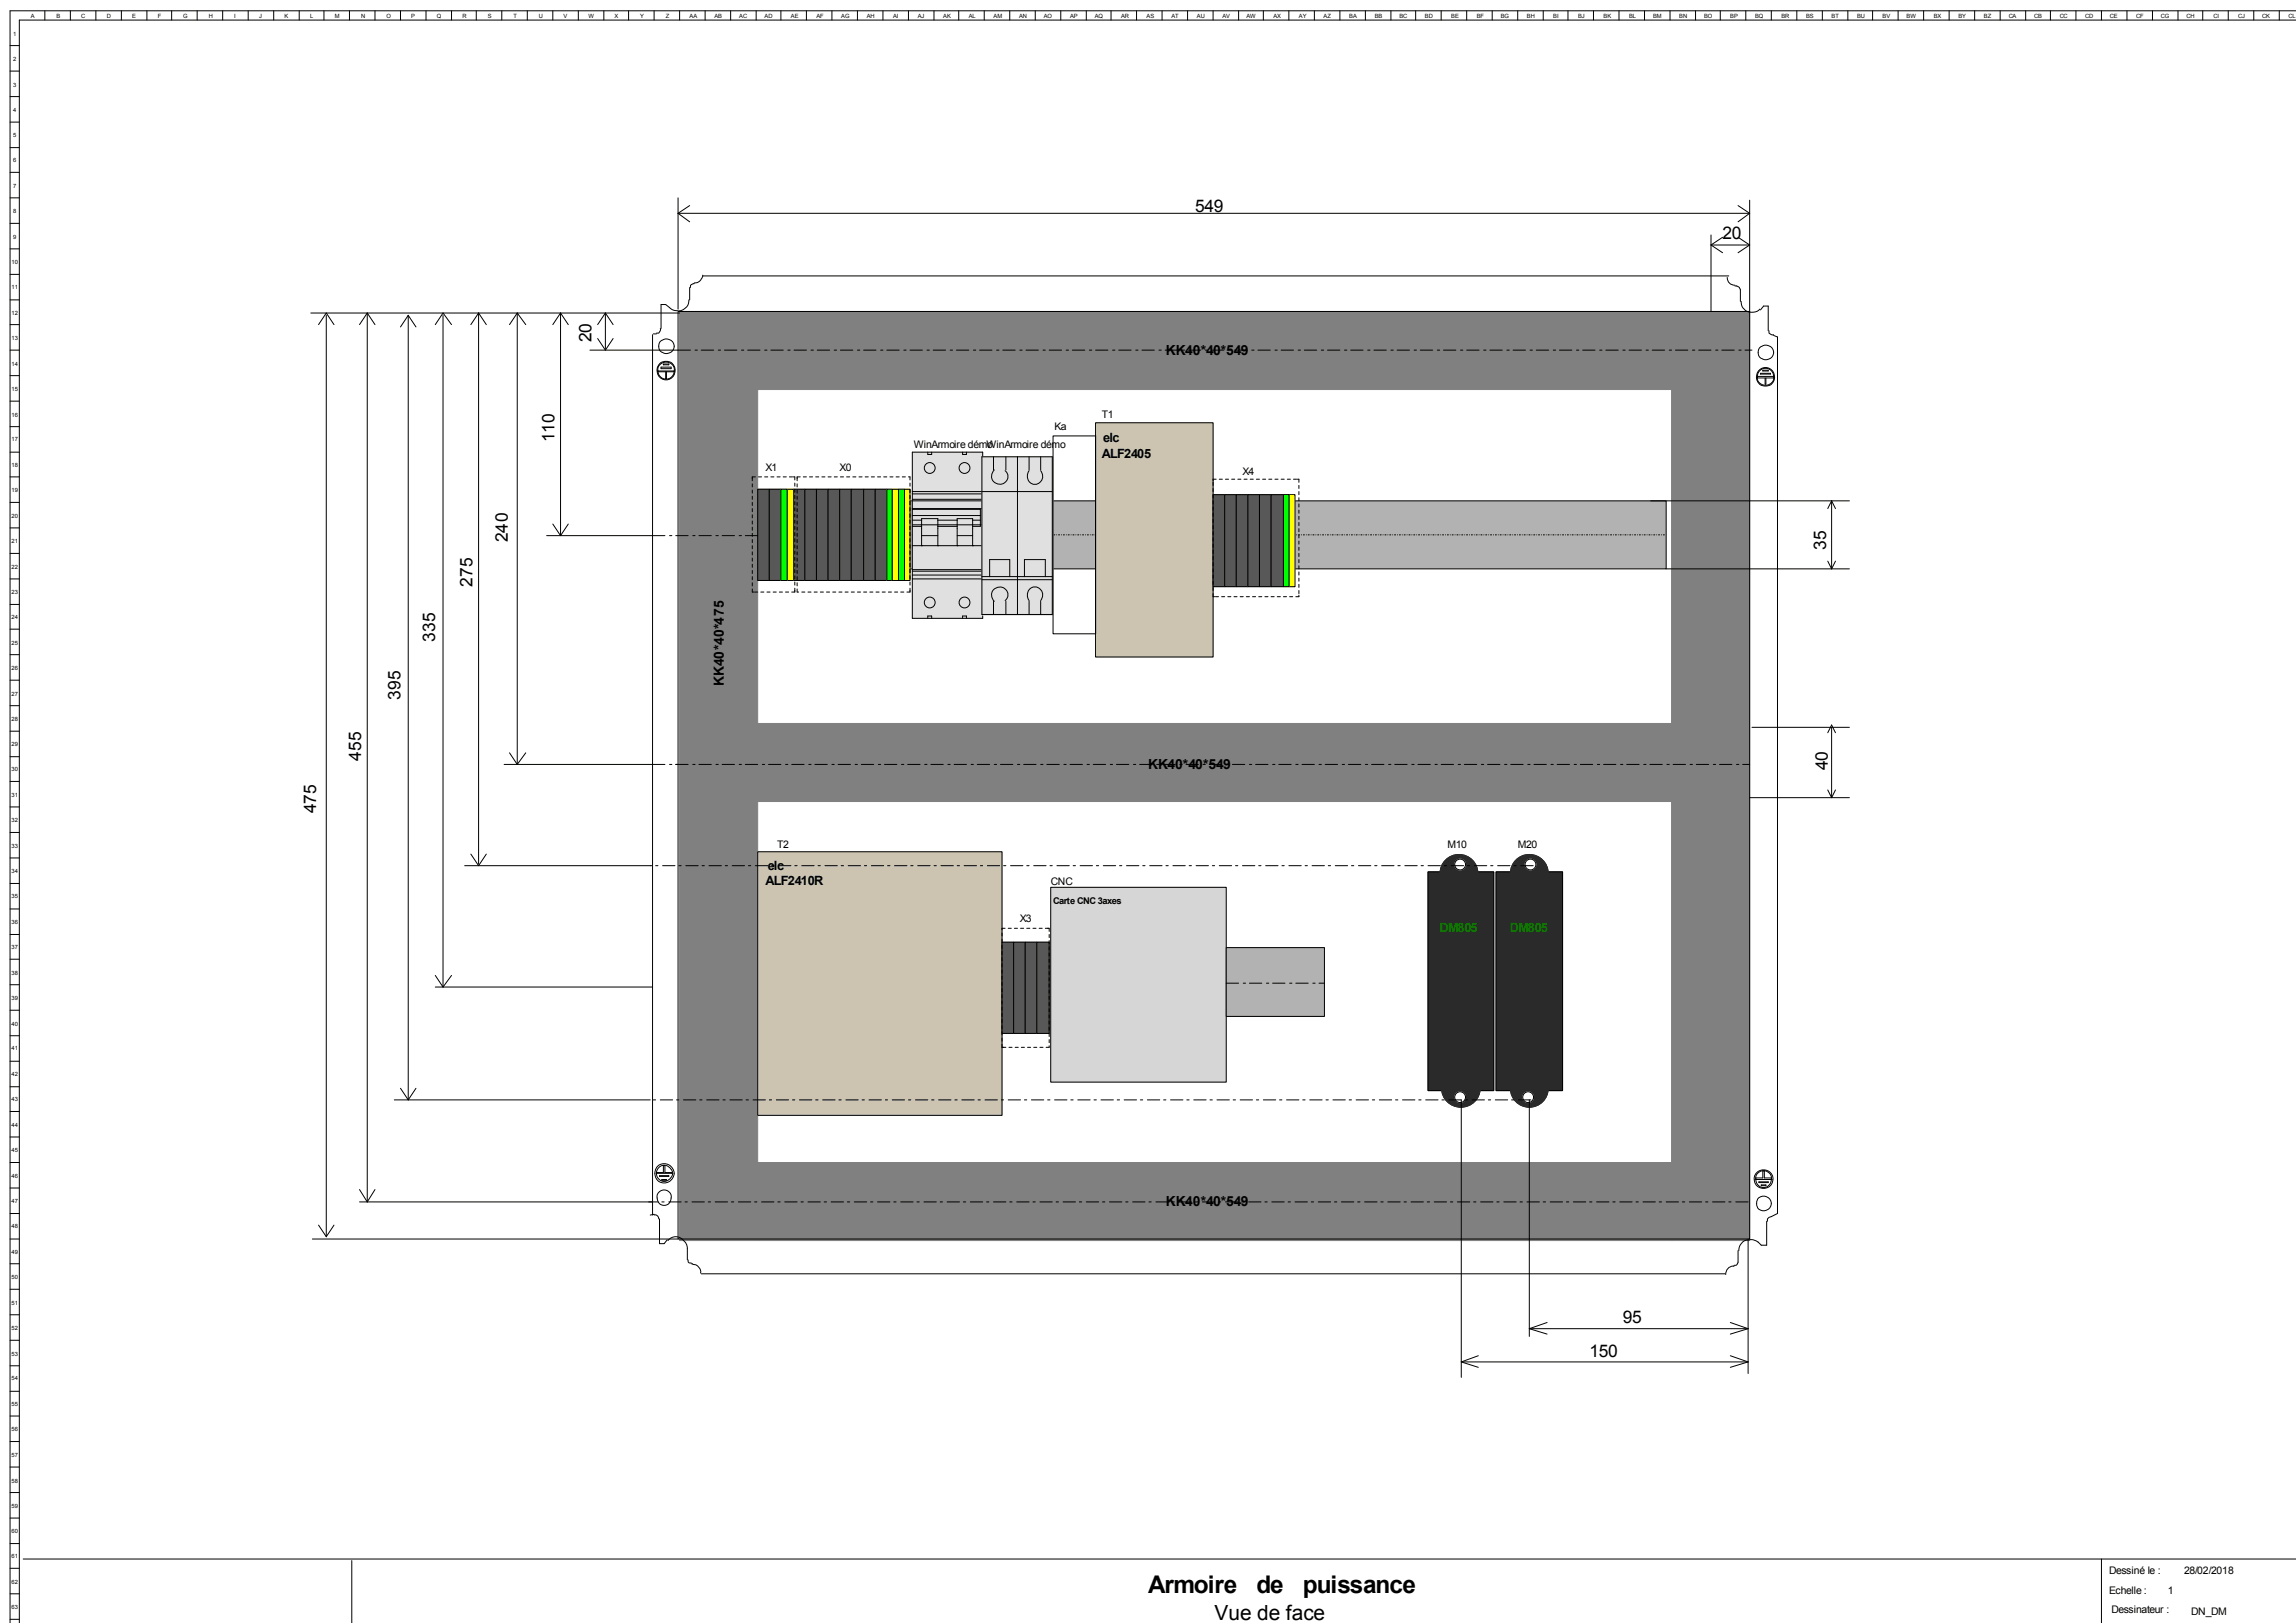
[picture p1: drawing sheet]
<svg xmlns="http://www.w3.org/2000/svg" width="297mm" height="210mm" viewBox="0 0 297 210" stroke-linecap="round" stroke-linejoin="round" font-family="sans-serif">
<defs><g id="words">
<g font-size="3.2">
<text x="148.5" y="206.1">Armoire</text>
<text x="162.5" y="206.1">de</text>
<text x="168.5" y="206.1">puissance</text>
</g>
<text font-size="2.7" x="157.1" y="209.6">Vue de face</text>
<g font-size="2.3">
<text x="154.6" y="27.4">549</text>
<text x="222.8" y="30.9">20</text>
<text x="76.5" y="44.3" transform="rotate(-90 76.5 44.3)">20</text>
<text x="71.7" y="57.2" transform="rotate(-90 71.7 57.2)">110</text>
<text x="65.7" y="70.1" transform="rotate(-90 65.7 70.1)">240</text>
<text x="236.2" y="71.1" transform="rotate(-90 236.2 71.1)">35</text>
<text x="61.1" y="75.9" transform="rotate(-90 61.1 75.9)">275</text>
<text x="56.3" y="83" transform="rotate(-90 56.3 83)">335</text>
<text x="51.8" y="90.5" transform="rotate(-90 51.8 90.5)">395</text>
<text x="46.7" y="98.4" transform="rotate(-90 46.7 98.4)">455</text>
<text x="236.4" y="99.6" transform="rotate(-90 236.4 99.6)">40</text>
<text x="40.9" y="105.2" transform="rotate(-90 40.9 105.2)">475</text>
<text x="209.9" y="171.1">95</text>
<text x="205.6" y="175.6">150</text>
</g>
<g font-size="1.8">
<text x="150.8" y="45.9">KK40*40*549</text>
<text x="93.6" y="88.8" transform="rotate(-90 93.6 88.8)">KK40*40*475</text>
<text x="148.5" y="99.5">KK40*40*549</text>
<text x="150.8" y="156">KK40*40*549</text>
</g>
<g font-size="1.7">
<text x="142.5" y="59.2">ALF2405</text>
<text x="142.7" y="57.2">elc</text>
<text x="99.3" y="112.5">elc</text>
<text x="99" y="114.5">ALF2410R</text>
</g>
<g font-size="1.7" fill="#008000">
<text x="186.2" y="120.6">DM805</text>
<text x="195.3" y="120.6">DM805</text>
</g>
<g font-size="1.4">
<text x="118.2" y="57.9">WinArmoire démWinArmoire démo</text>
<text x="127.7" y="57.9">o</text>
<text x="136.4" y="55.6">Ka</text>
<text x="142.5" y="54.1">T1</text>
<text x="99" y="60.9">X1</text>
<text x="108.6" y="60.9">X0</text>
<text x="160.7" y="61.4">X4</text>
<text x="100.5" y="109.7">T2</text>
<text x="187.2" y="109.7">M10</text>
<text x="196.3" y="109.7">M20</text>
<text x="131.9" y="119.3">X3</text>
<text x="135.9" y="114.5">CNC</text>
<text x="272.8" y="203.6">Dessiné le :</text>
<text x="282.5" y="203.6">28/02/2018</text>
<text x="272.8" y="206.2">Echelle :</text>
<text x="273.1" y="208.7">Dessinateur :</text>
<text x="280.4" y="206.2">1</text>
<text x="283.4" y="208.9">DN_DM</text>
</g>
<text font-size="1.2" x="136.2" y="116.9">Carte CNC 3axes</text>
<g font-size=".8">
<text x="1.7" y="4.6">1</text>
<text x="4" y="2.3">A</text>
<text x="7.3" y="2.3">B</text>
<text x="10.5" y="2.3">C</text>
<text x="13.8" y="2.3">D</text>
<text x="17.1" y="2.3">E</text>
<text x="20.4" y="2.3">F</text>
<text x="23.7" y="2.3">G</text>
<text x="27" y="2.3">H</text>
<text x="30.3" y="2.3">I</text>
<text x="33.5" y="2.3">J</text>
<text x="36.8" y="2.3">K</text>
<text x="40.1" y="2.3">L</text>
<text x="43.3" y="2.3">M</text>
<text x="46.7" y="2.3">N</text>
<text x="50" y="2.3">O</text>
<text x="53.2" y="2.3">P</text>
<text x="56.5" y="2.3">Q</text>
<text x="59.8" y="2.3">R</text>
<text x="63.1" y="2.3">S</text>
<text x="66.4" y="2.3">T</text>
<text x="69.7" y="2.3">U</text>
<text x="72.9" y="2.3">V</text>
<text x="76.1" y="2.3">W</text>
<text x="79.5" y="2.3">X</text>
<text x="82.8" y="2.3">Y</text>
<text x="86.1" y="2.3">Z</text>
<text x="89.2" y="2.3">AA</text>
<text x="92.4" y="2.3">AB</text>
<text x="95.6" y="2.3">AC</text>
<text x="98.9" y="2.3">AD</text>
<text x="102.3" y="2.3">AE</text>
<text x="105.6" y="2.3">AF</text>
<text x="108.8" y="2.3">AG</text>
<text x="112.1" y="2.3">AH</text>
<text x="115.5" y="2.3">AI</text>
<text x="118.7" y="2.3">AJ</text>
<text x="122" y="2.3">AK</text>
<text x="125.3" y="2.3">AL</text>
<text x="128.5" y="2.3">AM</text>
<text x="131.8" y="2.3">AN</text>
<text x="135" y="2.3">AO</text>
<text x="138.4" y="2.3">AP</text>
<text x="141.6" y="2.3">AQ</text>
<text x="145" y="2.3">AR</text>
<text x="148.3" y="2.3">AS</text>
<text x="151.5" y="2.3">AT</text>
<text x="154.8" y="2.3">AU</text>
<text x="158.1" y="2.3">AV</text>
<text x="161.2" y="2.3">AW</text>
<text x="164.7" y="2.3">AX</text>
<text x="168" y="2.3">AY</text>
<text x="171.2" y="2.3">AZ</text>
<text x="174.5" y="2.3">BA</text>
<text x="177.8" y="2.3">BB</text>
<text x="181" y="2.3">BC</text>
<text x="184.3" y="2.3">BD</text>
<text x="187.7" y="2.3">BE</text>
<text x="191" y="2.3">BF</text>
<text x="194.1" y="2.3">BG</text>
<text x="197.5" y="2.3">BH</text>
<text x="200.9" y="2.3">BI</text>
<text x="204.1" y="2.3">BJ</text>
<text x="207.4" y="2.3">BK</text>
<text x="210.7" y="2.3">BL</text>
<text x="213.8" y="2.3">BM</text>
<text x="217.2" y="2.3">BN</text>
<text x="220.4" y="2.3">BO</text>
<text x="223.8" y="2.3">BP</text>
<text x="227" y="2.3">BQ</text>
<text x="230.4" y="2.3">BR</text>
<text x="233.6" y="2.3">BS</text>
<text x="236.9" y="2.3">BT</text>
<text x="240.2" y="2.3">BU</text>
<text x="243.5" y="2.3">BV</text>
<text x="246.6" y="2.3">BW</text>
<text x="250.1" y="2.3">BX</text>
<text x="253.3" y="2.3">BY</text>
<text x="256.6" y="2.3">BZ</text>
<text x="259.8" y="2.3">CA</text>
<text x="263.1" y="2.3">CB</text>
<text x="266.4" y="2.3">CC</text>
<text x="269.7" y="2.3">CD</text>
<text x="272.9" y="2.3">CE</text>
<text x="276.3" y="2.3">CF</text>
<text x="279.5" y="2.3">CG</text>
<text x="282.8" y="2.3">CH</text>
<text x="286.3" y="2.3">CI</text>
<text x="289.5" y="2.3">CJ</text>
<text x="292.6" y="2.3">CK</text>
<text x="296" y="2.3">CL</text>
<text x="1.7" y="7.9">2</text>
<text x="1.7" y="11.2">3</text>
<text x="1.7" y="14.5">4</text>
<text x="1.7" y="17.7">5</text>
<text x="1.7" y="21">6</text>
<text x="1.7" y="24.3">7</text>
<text x="1.7" y="27.6">8</text>
<text x="1.5" y="34.2">10</text>
<text x="1.7" y="30.9">9</text>
<text x="1.5" y="37.4">11</text>
<text x="1.5" y="40.7">12</text>
<text x="1.5" y="44">13</text>
<text x="1.5" y="47.3">14</text>
<text x="1.5" y="50.6">15</text>
<text x="1.5" y="53.9">16</text>
<text x="1.5" y="57.1">17</text>
<text x="1.5" y="60.4">18</text>
<text x="1.5" y="63.7">19</text>
<text x="1.5" y="67">20</text>
<text x="1.5" y="70.3">21</text>
<text x="1.5" y="73.6">22</text>
<text x="1.5" y="76.8">23</text>
<text x="1.5" y="80.1">24</text>
<text x="1.5" y="83.4">25</text>
<text x="1.5" y="86.7">26</text>
<text x="1.5" y="90">27</text>
<text x="1.5" y="93.3">28</text>
<text x="1.5" y="96.5">29</text>
<text x="1.5" y="99.8">30</text>
<text x="1.5" y="103.1">31</text>
<text x="1.5" y="106.4">32</text>
<text x="1.5" y="109.7">33</text>
<text x="1.5" y="113">34</text>
<text x="1.5" y="116.2">35</text>
<text x="1.5" y="119.5">36</text>
<text x="1.5" y="122.8">37</text>
<text x="1.5" y="126.1">38</text>
<text x="1.5" y="129.4">39</text>
<text x="1.5" y="132.7">40</text>
<text x="1.5" y="135.9">41</text>
<text x="1.5" y="139.2">42</text>
<text x="1.5" y="142.5">43</text>
<text x="1.5" y="145.8">44</text>
<text x="1.5" y="149.1">45</text>
<text x="1.5" y="152.4">46</text>
<text x="1.5" y="155.7">47</text>
<text x="1.5" y="158.9">48</text>
<text x="1.5" y="162.2">49</text>
<text x="1.5" y="165.5">50</text>
<text x="1.5" y="168.8">51</text>
<text x="1.5" y="172.1">52</text>
<text x="1.5" y="175.4">53</text>
<text x="1.5" y="178.6">54</text>
<text x="1.5" y="181.9">55</text>
<text x="1.5" y="185.2">56</text>
<text x="1.5" y="188.5">57</text>
<text x="1.5" y="191.8">58</text>
<text x="1.5" y="195.1">59</text>
<text x="1.5" y="198.3">60</text>
<text x="1.5" y="201.6">61</text>
<text x="1.5" y="204.9">62</text>
<text x="1.5" y="208.2">63</text>
</g>
</g></defs>
<path d="M97.8 64.8h117.7v8.8h-117.7z" fill-rule="evenodd" fill="#b2b2b2" stroke="#000" stroke-width=".13"/>
<path d="M97.8 69.2h117.7" fill="none" stroke="#000" stroke-width=".13" stroke-dasharray=".1 .2 0 .2"/>
<g fill="#808080" stroke="#808080" stroke-width=".13">
<path d="M97.8 93.6h118.5v10.1h-118.5z" fill-rule="evenodd"/>
<path d="M98 40.3h118.2v10.1h-118.2z" fill-rule="evenodd"/>
<path d="M98 150.4h118.2v10.1h-118.2z" fill-rule="evenodd"/>
<path d="M87.9 40.3h10.1v120.2h-10.1z" fill-rule="evenodd"/>
<path d="M216.2 40.3h10.1v120.2h-10.1z" fill-rule="evenodd"/>
</g>
<g fill="#e0e0e0" stroke="#e0e0e0" stroke-width=".13">
<path d="M118 58.5h9.1v21.5h-9.1z" fill-rule="evenodd"/>
<path d="M127.1 59.1h9.1v20.5h-9.1z" fill-rule="evenodd"/>
</g>
<g fill="none" stroke="#000" stroke-width=".13">
<path d="M1.3 5.9h1.2M1.3 9.2h1.2M1.3 12.5h1.2M1.3 15.8h1.2M1.3 19.1h1.2M5.8 1.4v1.2M9.1 1.4v1.2M12.4 1.4v1.2M15.7 1.4v1.2M19 1.4v1.2M22.2 1.4v1.2M25.5 1.4v1.2"/>
<path d="M28.8 1.4v1.2M32.1 1.4v1.2M35.4 1.4v1.2M38.7 1.4v1.2M41.9 1.4v1.2M45.2 1.4v1.2M48.5 1.4v1.2M51.8 1.4v1.2M55.1 1.4v1.2M58.4 1.4v1.2M61.6 1.4v1.2M64.9 1.4v1.2"/>
<path d="M68.2 1.4v1.2M71.5 1.4v1.2M74.8 1.4v1.2M78.1 1.4v1.2M81.3 1.4v1.2M84.6 1.4v1.2M87.9 1.4v1.2M91.2 1.4v1.2M94.5 1.4v1.2M97.8 1.4v1.2M101 1.4v1.2M104.3 1.4v1.2"/>
<path d="M107.6 1.4v1.2M110.9 1.4v1.2M114.2 1.4v1.2M117.5 1.4v1.2M120.8 1.4v1.2M124 1.4v1.2M127.3 1.4v1.2M130.6 1.4v1.2M133.9 1.4v1.2M137.2 1.4v1.2M140.5 1.4v1.2M143.7 1.4v1.2"/>
<path d="M147 1.4v1.2M150.3 1.4v1.2M153.6 1.4v1.2M156.9 1.4v1.2M160.2 1.4v1.2M163.4 1.4v1.2M166.7 1.4v1.2M170 1.4v1.2M173.3 1.4v1.2M176.6 1.4v1.2M179.9 1.4v1.2M183.1 1.4v1.2"/>
<path d="M186.4 1.4v1.2M189.7 1.4v1.2M193 1.4v1.2M196.3 1.4v1.2M199.6 1.4v1.2M202.8 1.4v1.2M206.1 1.4v1.2M209.4 1.4v1.2M212.7 1.4v1.2M216 1.4v1.2M219.3 1.4v1.2M222.5 1.4v1.2"/>
<path d="M225.8 1.4v1.2M229.1 1.4v1.2M232.4 1.4v1.2M235.7 1.4v1.2M239 1.4v1.2M242.2 1.4v1.2M245.5 1.4v1.2M248.8 1.4v1.2M252.1 1.4v1.2M255.4 1.4v1.2M258.7 1.4v1.2M262 1.4v1.2"/>
<path d="M265.2 1.4v1.2M268.5 1.4v1.2M271.8 1.4v1.2M275.1 1.4v1.2M278.4 1.4v1.2M281.7 1.4v1.2M284.9 1.4v1.2M288.2 1.4v1.2M291.5 1.4v1.2M294.8 1.4v1.2M297.1 1.4h-295.8v208.7M297.1 2.6h-294.6v207.5"/>
<path d="M1.3 22.3h1.2M1.3 25.6h1.2M1.3 28.9h1.2M1.3 32.2h1.2M1.3 35.5h1.2M1.3 38.8h1.2M87.7 27.6h138.6M87.7 27.6l1.5 1.1M87.7 25.6v14.4M89.1 38.8a1.45 1.45 0 0 1-.9 1.4 1.45 1.45 0 0 1-1.6-.4l-.5-.4h-.6v3.1M89.2 37.2v1.6M89.2 26.6l-1.5 1"/>
<path d="M89.8 36.7l-.4 .2-.1 .3M90.9 35.6a1.09 1.09 0 0 1-1.1 1M90.9 35.7h132.7M221.3 31.7h5M221.3 30.4v9.9M221.3 31.7l1.5 1M222.8 30.7l-1.5 1M223.4 35.9a.94 .94 0 0 0 1 1M224.4 37l.6 .2 .1 .3v1.5M224.8 26.6l1.5 1M224.8 30.7l1.5 1M225.2 39a1.39 1.39 0 0 0 .9 1.3 1.39 1.39 0 0 0 1.5-.3"/>
<path d="M226.3 27.6l-1.5 1.1M226.3 25.9v14.4M226.3 31.7l-1.5 1M1.3 58.5h1.2M1.3 45.3h1.2M1.3 42h1.2M1.3 48.6h1.2M1.3 51.9h1.2M1.3 55.2h1.2M40.2 40.5h47.7M41.2 42l1-1.5 1 1.5M42.2 40.8v119.2"/>
<path d="M47.5 40.5v115M47.5 40.5l1 1.5M47.5 40.5l-1 1.5M52.8 40.8v101.5M52.8 40.8l1 1.5M52.8 40.8l-1 1.5M56.3 42l1-1.5 1.1 1.5M57.3 40.8v86.9M61.9 40.5v71.3M61.9 40.5l1 1.5M61.9 40.5l-1 1.5M66.9 40.5v58.4"/>
<path d="M66.9 40.5l1.1 1.5M66.9 40.5l-1 1.5M72.5 40.5v28.8M72.5 40.5l1 1.5M72.5 40.5l-1 1.5M76.3 45.3h13M77.3 43.8l1 1.5 1-1.5M78.3 40.5v4.6M78.3 40.5l1 1.5M78.3 40.5l-1 1.5M84.4 43.3v113.9M84.5 43.2h.4"/>
<path d="M85.1 48a1.05 1.05 0 0 0 1.1 1.1 1.05 1.05 0 0 0 1-1.1M85.1 48a1.05 1.05 0 0 1 1.1-1.1 1.05 1.05 0 0 1 1 1.1M85.1 48h2.1M85.1 48v.1h1v.9h.1v-.9h1v-.1M85.3 47.1a1.18 1.18 0 0 1 1.7 0 1.18 1.18 0 0 1-.1 1.8 1.18 1.18 0 0 1-1.7-.3 1.4 1.4 0 0 1 .1-1.5zM85.4 42.5v.3a.35 .35 0 0 1-.5 .3M85.5 44.1a1 1 0 0 1 1.6 .2 1 1 0 0 1-.8 1.5 1 1 0 0 1-1.1-1.2zM85.5 47.5h1.3v.2h-1.3zM85.8 47.1h.7v.1h-.7zM87.7 40.3h138.6v120h-138.6zM89.9 45.3h.3M90.7 45.3h1.6"/>
<path d="M92.9 45.3h.3M93.7 45.3h1.6M95.9 45.3h.3M96.7 45.3h1.6M98.9 45.3h.3M99.7 45.3h1.6M101.9 45.3h.3M102.7 45.3h1.6M104.9 45.3h.3M105.7 45.3h1.6M107.9 45.3h.3M108.7 45.3h1.6"/>
<path d="M110.9 45.3h.3M111.7 45.3h1.6M113.9 45.3h.3M114.7 45.3h1.6M116.9 45.3h.3M117.7 45.3h1.6M118 58.5h9.1v21.5h-9.1zM119.9 45.3h.3M120 58.5v.3h.5v-.3M120.7 45.3h1.6M122.9 45.3h.3M123.7 45.3h1.6"/>
<path d="M124.5 58.5v.3h.5v-.3M125.9 45.3h.3M126.7 45.3h1.6M127 59.1h9.1v20.4h-9.1zM128.5 59.1v1.7M128.9 45.3h.3M129.7 45.3h1.6M130.1 59.1v1.7M131.6 59.1v20.4M131.9 45.3h.3M132.7 45.3h1.6M133.1 59.1v1.7"/>
<path d="M134.6 59.1v1.7M134.9 45.3h.3M135.7 45.3h1.6M136.2 56.4h5.5v25.6h-5.5zM137.9 45.3h.3M138.7 45.3h1.6M140.9 45.3h.3M141.7 54.7h15.2v30.3h-15.2zM141.7 45.3h1.6M143.9 45.3h.3M144.7 45.3h1.6M146.9 45.3h.3"/>
<path d="M147.7 45.3h1.6M149.9 45.3h.3M150.7 45.3h1.6M152.9 45.3h.3M153.7 45.3h1.6M155.9 45.3h.3M156.7 45.3h1.6M158.9 45.3h.3M159.7 45.3h1.6M161.9 45.3h.3M162.7 45.3h1.6M164.9 45.3h.3"/>
<path d="M165.7 45.3h1.6M167.9 45.3h.3M168.7 45.3h1.6M170.9 45.3h.3M171.7 45.3h1.6M173.9 45.3h.3M174.7 45.3h1.6M176.9 45.3h.3M177.7 45.3h1.6M179.9 45.3h.3M180.7 45.3h1.6M182.9 45.3h.3"/>
<path d="M183.7 45.3h1.6M185.9 45.3h.3M186.7 45.3h1.6M188.9 45.3h.3M189.7 45.3h1.6M191.9 45.3h.3M192.7 45.3h1.6M194.9 45.3h.3M195.7 45.3h1.6M197.9 45.3h.3M198.7 45.3h1.6M200.9 45.3h.3"/>
<path d="M201.7 45.3h1.6M203.9 45.3h.3M204.7 45.3h1.6M206.9 45.3h.3M207.7 45.3h1.6M209.9 45.3h.3M210.7 45.3h1.6M212.9 45.3h.3M213.7 45.3h1.6M215.9 45.3h.3M216.7 45.3h1.6M218.9 45.3h.3"/>
<path d="M219.7 45.3h1.6M221.9 45.3h.3M222.7 45.3h1.6M224.9 45.3h.3M225.7 45.3h.9M227.3 48.7a1.05 1.05 0 0 0 1.1 1.2 1.05 1.05 0 0 0 1-1.2M227.3 48.7a1.05 1.05 0 0 1 1.1-1 1.05 1.05 0 0 1 1 1M227.3 48.7v.2h1v.8h.1v-.8h1v-.2M227.3 48.7h2.1M227.6 47.9a1.19 1.19 0 0 1 1.8 .2 1.19 1.19 0 0 1-.6 1.7 1.19 1.19 0 0 1-1.6-.8 1.35 1.35 0 0 1 .4-1.1zM227.7 44.9a1 1 0 0 1 1.6 .2 1 1 0 0 1-.8 1.5 1 1 0 0 1-1-1.2zM227.7 40.1l.4-.5h.6v3.2"/>
<path d="M227.7 48.3h1.3v.1h-1.3zM228 47.9h.7v.1h-.7zM228.8 42.8a.47 .47 0 0 0 .6 .5M229.4 43.4l.5 .2v113.4l-1.1 .5a.38 .38 0 0 0-.2 .5M1.3 74.9h1.2M1.3 61.7h1.2M1.3 65h1.2M1.3 68.3h1.2M1.3 71.6h1.2M1.3 78.2h1.2M70.7 69.3h15.3M71.5 67.8l1 1.5"/>
<path d="M73.5 67.8l-1 1.5M86.6 69.3h.3M87.4 69.3h1.6M89.6 69.3h.3M90.4 69.3h1.6M92.6 69.3h.3M93.4 69.3h1.6M95.6 69.3h.3M96.4 69.3h1.6M97.3 76.2v.4h.2M97.3 62.6v.4M97.3 63.4v.4"/>
<path d="M97.3 64.2v.4M97.3 65v.4M97.3 65.8v.4M97.3 66.6v.4M97.3 67.4v.4M97.3 68.2v.4M97.3 69v.4M97.3 69.8v.4M97.3 70.6v.4M97.3 71.4v.4M97.3 72.2v.4M97.3 73v.4"/>
<path d="M97.3 73.8v.4M97.3 74.6v.4M97.3 75.4v.4M97.6 76.6h.4M97.7 61.7h-.4v.5M98 63.3h1.5v11.8h-1.5zM98.1 61.7h.4M98.4 76.6h.4M98.9 61.7h.4M99.2 76.6h.4M99.5 63.3h1.5v11.8h-1.5zM99.7 61.7h.4"/>
<path d="M100 76.6h.4M100.5 61.7h.4M100.8 76.6h.4M101 63.3h.8v11.8h-.8zM101.3 61.7h.4M101.6 76.6h.4M101.8 63.3h.8v11.8h-.8zM102.1 61.7h.4M102.6 63.3h1.5v11.8h-1.5zM102.6 61.7h.2v.4M102.8 62.5v.4M102.8 63.3v.4"/>
<path d="M102.8 64.1v.4M102.8 64.9v.4M102.8 65.7v.4M102.8 66.5v.4M102.8 67.3v.4M102.8 68.1v.4M102.8 68.9v.4M102.8 69.7v.4M102.8 70.5v.4M102.8 71.3v.4M102.8 72.1v.4M102.8 72.9v.4"/>
<path d="M102.8 73.7v.4M102.8 74.5v.4M102.8 75.3v.4M102.8 76.1v.5h-.4M103.1 76.2v.4h.2M103.1 62.6v.4M103.1 63.4v.4M103.1 64.2v.4M103.1 65v.4M103.1 65.8v.4M103.1 66.6v.4M103.1 67.4v.4"/>
<path d="M103.1 68.2v.4M103.1 69v.4M103.1 69.8v.4M103.1 70.6v.4M103.1 71.4v.4M103.1 72.2v.4M103.1 73v.4M103.1 73.8v.4M103.1 74.6v.4M103.1 75.4v.4M103.5 61.7h-.4v.5M103.7 76.6h.4"/>
<path d="M103.9 61.7h.4M104.1 63.3h1.5v11.8h-1.5zM104.5 76.6h.4M104.7 61.7h.4M105.3 76.6h.4M105.5 61.7h.4M105.6 63.3h1.5v11.8h-1.5zM106.1 76.6h.4M106.3 61.7h.4M106.9 76.6h.4M107.1 63.3h1.5v11.8h-1.5zM107.1 61.7h.4"/>
<path d="M107.7 76.6h.4M107.9 61.7h.4M108.5 76.6h.4M108.6 63.3h1.5v11.8h-1.5zM108.7 61.7h.4M109.3 76.6h.4M109.5 61.7h.4M110.1 63.3h1.6v11.8h-1.6zM110.1 76.6h.4M110.3 61.7h.4M110.9 76.6h.4M111.1 61.7h.4"/>
<path d="M111.7 63.3h1.5v11.8h-1.5zM111.7 76.6h.4M111.9 61.7h.4M112.5 76.6h.4M112.7 61.7h.4M113.2 63.3h1.5v11.8h-1.5zM113.3 76.6h.4M113.5 61.7h.4M114.1 76.6h.4M114.3 61.7h.4M114.7 63.3h.7v11.8h-.7zM114.9 76.6h.4"/>
<path d="M115.1 61.7h.4M115.4 63.3h.8v11.8h-.8zM115.7 76.6h.4M115.9 61.7h.4M116.2 63.3h.8v11.8h-.8zM116.5 76.6h.4M116.7 61.7h.4M117 63.3h.7v11.8h-.7zM117.5 61.7h.2v.4M117.7 76.1v.5h-.4M117.7 62.5v.4M117.7 63.3v.4"/>
<path d="M117.7 64.1v.4M117.7 64.9v.4M117.7 65.7v.4M117.7 66.5v.4M117.7 67.3v.4M117.7 68.1v.4M117.7 68.9v.4M117.7 69.7v.4M117.7 70.5v.4M117.7 71.3v.4M117.7 72.1v.4M117.7 72.9v.4"/>
<path d="M117.7 73.7v.4M117.7 74.5v.4M117.7 75.3v.4M118 66.7h8.8M118 65.9h8.8v2.2h-1M118 68.1h1.2M118 67.3h1.2M118 70.6h9.1M118 67.9h9.1M118 65.8h9.1M118 74.9h9.1M118 74.4h9.1"/>
<path d="M118 63.9h9.1M118 63.6h18.1M118 73.7h9.1M118 64.8h9.1M118 64.6h9.1M118 73.9h9.1M119.2 70.6h.1M119.2 70.6v-3.5h2.1v3.5M119.2 69.3h2.1M121.3 70.6h.1M121.3 68.1h2.5M121.3 67.3h2.5"/>
<path d="M123.8 70.6h.1M123.8 70.6v-3.5h2v3.5M123.8 69.3h2M125.8 70.6h.1M125.8 67.3h1M127 75h9.1M127 74.6h9.1M128 74.6v-2.2h2.6v2.2M128.5 77.8v1.7M128.6 60.8a1.05 1.05 0 0 0-.2 1.4 1.05 1.05 0 0 0 1.4 .3 1.05 1.05 0 0 0 .5-1.3l-.3-.3M130 77.7a1.04 1.04 0 0 0-.4-1.7 1.04 1.04 0 0 0-1.3 1.2l.3 .6M130.1 77.8v1.7"/>
<path d="M132.5 74.6v-2.2h2.7v2.2M133.1 77.7a1.03 1.03 0 0 1 .1-1.4 1.03 1.03 0 0 1 1.4 0 1.06 1.06 0 0 1 0 1.4M133.1 60.9a1.03 1.03 0 0 0 .1 1.5 1.03 1.03 0 0 0 1.4-.1 1.06 1.06 0 0 0 0-1.4M133.1 77.8v1.7M134.6 77.8v1.7M156.9 64h1.5v11.9h-1.5zM156.9 76.8v.4h.2M156.9 62.4v.4M156.9 63.2v.4M156.9 64v.4M156.9 64.8v.4M156.9 65.6v.4"/>
<path d="M156.9 66.4v.4M156.9 67.2v.4M156.9 68v.4M156.9 68.8v.4M156.9 69.6v.4M156.9 70.4v.4M156.9 71.2v.4M156.9 72v.4M156.9 72.8v.4M156.9 73.6v.4M156.9 74.4v.4M156.9 75.2v.4"/>
<path d="M156.9 76v.4M157.2 77.2h.4M157.3 62h-.4v.2M157.7 62h.4M158 77.2h.4M158.4 64h1.5v11.9h-1.5zM158.5 62h.4M158.8 77.2h.4M159.3 62h.4M159.6 77.2h.4M159.9 64h1.5v11.9h-1.5zM160.1 62h.4"/>
<path d="M160.4 77.2h.4M160.9 62h.4M161.2 77.2h.4M161.4 64h1.5v11.9h-1.5zM161.7 62h.4M162 77.2h.4M162.5 62h.4M162.8 77.2h.4M162.9 64h1.5v11.9h-1.5zM163.3 62h.4M163.6 77.2h.4M164.1 62h.4"/>
<path d="M164.4 64h1.6v11.9h-1.6zM164.4 77.2h.4M164.9 62h.4M165.2 77.2h.4M165.7 62h.4M166 64h.7v11.9h-.7zM166 77.2h.4M166.5 62h.4M166.7 64h.8v11.9h-.8zM166.8 77.2h.4M167.3 62h.4M167.8 62h.2v.4"/>
<path d="M168 62.8v.4M168 63.6v.4M168 64.4v.4M168 65.2v.4M168 66v.4M168 66.8v.4M168 67.6v.4M168 68.4v.4M168 69.2v.4M168 70v.4M168 70.8v.4M168 71.6v.4"/>
<path d="M168 72.4v.4M168 73.2v.4M168 74v.4M168 74.8v.4M168 75.6v.4M168 76.4v.4M168 77v.2h-.4M213.5 64.8h25.7M215.5 73.6h23.7M236.4 72.6l.5 1M236.9 64.8v8.8M236.9 64.8l-.5 1"/>
<path d="M236.9 64.8l.5 1M237.4 72.6l-.5 1M1.3 81.4h1.2M1.3 84.7h1.2M1.3 88h1.2M1.3 91.3h1.2M1.3 94.6h1.2M1.3 97.9h1.2M65.2 98.9h20.8M65.9 97.4l1 1.5M68 97.4l-1.1 1.5M86.6 98.9h.3"/>
<path d="M87.4 98.9h1.6M89.6 98.9h.3M90.4 98.9h1.6M92.6 98.9h.3M93.4 98.9h1.6M95.6 98.9h.3M96.4 98.9h1.6M98.6 98.9h.3M99.4 98.9h1.6M101.6 98.9h.3M102.4 98.9h1.6M104.6 98.9h.3"/>
<path d="M105.4 98.9h1.6M107.6 98.9h.3M108.4 98.9h1.6M110.6 98.9h.3M111.4 98.9h1.6M113.6 98.9h.3M114.4 98.9h1.6M116.6 98.9h.3M117.4 98.9h1.6M119.6 98.9h.3M120 80v-.3h.5v.3M120.4 98.9h1.6"/>
<path d="M122.6 98.9h.3M123.4 98.9h1.6M124.5 80v-.3h.5v.3M125.6 98.9h.3M126.4 98.9h1.6M128.6 98.9h.3M129.4 98.9h1.6M131.6 98.9h.3M132.4 98.9h1.6M134.6 98.9h.3M135.4 98.9h1.6M137.6 98.9h.3"/>
<path d="M138.4 98.9h1.6M140.6 98.9h.3M141.4 98.9h1.6M143.6 98.9h.3M144.4 98.9h1.6M146.6 98.9h.3M147.4 98.9h1.6M149.6 98.9h.3M150.4 98.9h1.6M152.6 98.9h.3M153.4 98.9h1.6M155.6 98.9h.3"/>
<path d="M156.4 98.9h1.6M158.6 98.9h.3M159.4 98.9h1.6M161.6 98.9h.3M162.4 98.9h1.6M164.6 98.9h.3M165.4 98.9h1.6M167.6 98.9h.3M168.4 98.9h1.6M170.6 98.9h.3M171.4 98.9h1.6M173.6 98.9h.3"/>
<path d="M174.4 98.9h1.6M176.6 98.9h.3M177.4 98.9h1.6M179.6 98.9h.3M180.4 98.9h1.6M182.6 98.9h.3M183.4 98.9h1.6M185.6 98.9h.3M186.4 98.9h1.6M188.6 98.9h.3M189.4 98.9h1.6M191.6 98.9h.3"/>
<path d="M192.4 98.9h1.6M194.6 98.9h.3M195.4 98.9h1.6M197.6 98.9h.3M198.4 98.9h1.6M200.6 98.9h.3M201.4 98.9h1.6M203.6 98.9h.3M204.4 98.9h1.6M206.6 98.9h.3M207.4 98.9h1.6M209.6 98.9h.3"/>
<path d="M210.4 98.9h1.6M212.6 98.9h.3M213.4 98.9h1.6M215.6 98.9h.3M216.4 98.9h1.6M218.6 98.9h.3M219.4 98.9h1.6M221.6 98.9h.3M222.4 98.9h1.6M224.6 98.9h.3M225.4 98.9h.9M226.6 94.1h12.6"/>
<path d="M236.4 94.8l.5-1 .5 1M236.9 94.1v9.1M1.3 101.1h1.2M1.3 104.4h1.2M1.3 107.7h1.2M1.3 111h1.2M1.3 114.3h1.2M1.3 117.6h1.2M60.1 112h24.2M60.9 110.5l1 1.5 1-1.5M84.8 112h.3M85.7 112h1.6"/>
<path d="M87.8 112h.3M88.7 112h1.6M90.8 112h.3M91.7 112h1.6M93.8 112h.3M94.7 112h1.6M96.8 112h.3M97.7 112h1.6M98 110.2h31.6v34.1h-31.6zM99.8 112h.3M100.7 112h1.6M102.8 112h.3"/>
<path d="M103.7 112h1.6M105.8 112h.3M106.7 112h1.6M108.8 112h.3M109.7 112h1.6M111.8 112h.3M112.7 112h1.6M114.8 112h.3M115.7 112h1.6M117.8 112h.3M118.7 112h1.6M120.8 112h.3"/>
<path d="M121.7 112h1.6M123.8 112h.3M124.7 112h1.6M126.8 112h.3M127.7 112h1.6M129.8 112h.3M130.7 112h1.6M132.8 112h.3M133.7 112h1.6M135.8 112h.3M135.9 114.8h22.7v25.2h-22.7zM136.7 112h1.6"/>
<path d="M138.8 112h.3M139.7 112h1.6M141.8 112h.3M142.7 112h1.6M144.8 112h.3M145.7 112h1.6M147.8 112h.3M148.7 112h1.6M150.8 112h.3M151.7 112h1.6M153.8 112h.3M154.7 112h1.6"/>
<path d="M156.8 112h.3M157.7 112h1.6M159.8 112h.3M160.7 112h1.6M162.8 112h.3M163.7 112h1.6M165.8 112h.3M166.7 112h1.6M168.8 112h.3M169.7 112h1.6M171.8 112h.3M172.7 112h1.6"/>
<path d="M174.8 112h.3M175.7 112h1.6M177.8 112h.3M178.7 112h1.6M180.8 112h.3M181.7 112h1.6M183.8 112h.3M184.7 112.8h8.5v28.3h-8.5zM184.7 112h1.6M186.8 112h.3M187.7 112h1.6M189.8 112h.3"/>
<path d="M190.7 112h1.6M192.8 112h.3M193.5 112.8h8.6v28.3h-8.6zM193.7 112h1.6M195.8 112h.3M196.7 112h1.6M226.3 103.2h12.9M236.4 102.2l.5 1M237.4 102.2l-.5 1M1.3 120.9h1.2M1.3 124.1h1.2M1.3 127.4h1.2"/>
<path d="M1.3 130.7h1.2M1.3 134h1.2M1.3 137.3h1.2M56.3 127.7h28.1M56.3 126.2l1 1.5M58.4 126.2l-1.1 1.5M129.6 121.9h1.5v11.8h-1.5zM129.6 135.1v.4h.5M129.6 120.7v.4M129.6 121.5v.4M129.6 122.3v.4M129.6 123.1v.4"/>
<path d="M129.6 123.9v.4M129.6 124.7v.4M129.6 125.5v.4M129.6 126.3v.4M129.6 127.1v.4M129.6 127.9v.4M129.6 128.7v.4M129.6 129.5v.4M129.6 130.3v.4M129.6 131.1v.4M129.6 131.9v.4M129.6 132.7v.4"/>
<path d="M129.6 133.5v.4M129.6 134.3v.4M130 120.1h-.4v.2M130.4 120.1h.4M130.5 135.5h.4M131.1 121.9h1.5v11.8h-1.5zM131.2 120.1h.4M131.3 135.5h.4M132 120.1h.4M132.1 135.5h.4M132.6 121.9h1.5v11.8h-1.5zM132.8 120.1h.4"/>
<path d="M132.9 135.5h.4M133.6 120.1h.4M133.7 135.5h.4M134.1 121.9h1.6v11.8h-1.6zM134.4 120.1h.4M134.5 135.5h.4M135.2 120.1h.5v.4M135.7 120.9v.4M135.7 121.7v.4M135.7 122.5v.4M135.7 123.3v.4M135.7 124.1v.4"/>
<path d="M135.7 124.9v.4M135.7 125.7v.4M135.7 126.5v.4M135.7 127.3v.4M135.7 128.1v.4M135.7 128.9v.4M135.7 129.7v.4M135.7 130.5v.4M135.7 131.3v.4M135.7 132.1v.4M135.7 132.9v.4M135.7 133.7v.4"/>
<path d="M135.7 134.5v.4M135.7 135.3v.2h-.4M158.6 122.6h12.7v8.9h-12.7zM158.6 127.2h1.6M160.8 127.2h.3M161.6 127.2h1.6M163.8 127.2h.3M164.6 127.2h1.6M166.8 127.2h.3M167.6 127.2h1.6M169.8 127.2h.3M170.6 127.2h.7"/>
<path d="M1.3 140.6h1.2M1.3 143.8h1.2M1.3 147.1h1.2M1.3 150.4h1.2M1.3 153.7h1.2M1.3 157h1.2M41.2 158.5l1 1.5M43.2 158.5l-1 1.5M46.5 153.9l1 1.6M46.5 155.5h38.6M48.5 153.9l-1 1.6M51 142.3h33.1"/>
<path d="M51.8 140.8l1 1.5M53.8 140.8l-1 1.5M84.5 142.3h.3M84.6 157.2a.48 .48 0 0 1 .6 .5M84.6 157.1l-.5 .1M85.2 154.3a.94 .94 0 0 1 1.2-.2 .94 .94 0 0 1 .4 1.2 .89 .89 0 0 1-1.1 .7 .89 .89 0 0 1-.7-1v-.3zM85.3 152.1h1.2v.1h-1.2zM85.3 157.7v3.2h.6l.4-.5M85.4 142.3h1.6M85.6 152.6h.6v.1h-.6zM85.6 155.5h.3M85.8 150.8h.2v.9h.9v.1h-2v-.1h.9z"/>
<path d="M86.5 155.5h1.6M87.5 142.3h.3M88.4 142.3h1.6M88.6 155.5h.3M89.5 155.5h1.6M90.5 142.3h.3M91.4 142.3h1.6M91.6 155.5h.3M92.5 155.5h1.6M93.5 142.3h.3M94.4 142.3h1.6M94.6 155.5h.3"/>
<path d="M95.5 155.5h1.6M96.5 142.3h.3M97.4 142.3h1.6M97.6 155.5h.3M98.5 155.5h1.6M99.5 142.3h.3M100.4 142.3h1.6M100.6 155.5h.3M101.5 155.5h1.6M102.5 142.3h.3M103.4 142.3h1.6M103.6 155.5h.3"/>
<path d="M104.5 155.5h1.6M105.5 142.3h.3M106.4 142.3h1.6M106.6 155.5h.3M107.5 155.5h1.6M108.5 142.3h.3M109.4 142.3h1.6M109.6 155.5h.3M110.5 155.5h1.6M111.5 142.3h.3M112.4 142.3h1.6M112.6 155.5h.3"/>
<path d="M113.5 155.5h1.6M114.5 142.3h.3M115.4 142.3h1.6M115.6 155.5h.3M116.5 155.5h1.6M117.5 142.3h.3M118.4 142.3h1.6M118.6 155.5h.3M119.5 155.5h1.6M120.5 142.3h.3M121.4 142.3h1.6M121.6 155.5h.3"/>
<path d="M122.5 155.5h1.6M123.5 142.3h.3M124.4 142.3h1.6M124.6 155.5h.3M125.5 155.5h1.6M126.5 142.3h.3M127.4 142.3h1.6M127.6 155.5h.3M128.5 155.5h1.6M129.5 142.3h.3M130.4 142.3h1.6M130.6 155.5h.3"/>
<path d="M131.5 155.5h1.6M132.5 142.3h.3M133.4 142.3h1.6M133.6 155.5h.3M134.5 155.5h1.6M135.5 142.3h.3M136.4 142.3h1.6M136.6 155.5h.3M137.5 155.5h1.6M138.5 142.3h.3M139.4 142.3h1.6M139.6 155.5h.3"/>
<path d="M140.5 155.5h1.6M141.5 142.3h.3M142.4 142.3h1.6M142.6 155.5h.3M143.5 155.5h1.6M144.5 142.3h.3M145.4 142.3h1.6M145.6 155.5h.3M146.5 155.5h1.6M147.5 142.3h.3M148.4 142.3h1.6M148.6 155.5h.3"/>
<path d="M149.5 155.5h1.6M150.5 142.3h.3M151.4 142.3h1.6M151.6 155.5h.3M152.5 155.5h1.6M153.5 142.3h.3M154.4 142.3h1.6M154.6 155.5h.3M155.5 155.5h1.6M156.5 142.3h.3M157.4 142.3h1.6M157.6 155.5h.3"/>
<path d="M158.5 155.5h1.6M159.5 142.3h.3M160.4 142.3h1.6M160.6 155.5h.3M161.5 155.5h1.6M162.5 142.3h.3M163.4 142.3h1.6M163.6 155.5h.3M164.5 155.5h1.6M165.5 142.3h.3M166.4 142.3h1.6M166.6 155.5h.3"/>
<path d="M167.5 155.5h1.6M168.5 142.3h.3M169.4 142.3h1.6M169.6 155.5h.3M170.5 155.5h1.6M171.5 142.3h.3M172.4 142.3h1.6M172.6 155.5h.3M173.5 155.5h1.6M174.5 142.3h.3M175.4 142.3h1.6M175.6 155.5h.3"/>
<path d="M176.5 155.5h1.6M177.5 142.3h.3M178.4 142.3h1.6M178.6 155.5h.3M179.5 155.5h1.6M180.5 142.3h.3M181.4 142.3h1.6M181.6 155.5h.3M182.5 155.5h1.6M183.5 142.3h.3M184.4 142.3h1.6M184.6 155.5h.3"/>
<path d="M185.5 155.5h1.6M186.5 142.3h.3M187.4 142.3h1.6v35.9M187.6 155.5h.3M188.5 155.5h1.6M189.5 142.3h.3M190.4 142.3h1.6M190.6 155.5h.3M191.5 155.5h1.6M192.5 142.3h.3M193.4 142.3h1.6M193.6 155.5h.3"/>
<path d="M194.5 155.5h1.6M195.5 142.3h.3M196.4 142.3h1.6M196.6 155.5h.3M197.5 155.5h1.6M197.8 142.3v30.6M199.6 155.5h.3M200.5 155.5h1.6M202.6 155.5h.3M203.5 155.5h1.6M205.6 155.5h.3M206.5 155.5h1.6"/>
<path d="M208.6 155.5h.3M209.5 155.5h1.6M211.6 155.5h.3M212.5 155.5h1.6M214.6 155.5h.3M215.5 155.5h1.6M217.6 155.5h.3M218.5 155.5h1.6M220.6 155.5h.3M221.5 155.5h1.6M223.6 155.5h.3M224.5 155.5h1.6"/>
<path d="M227.1 152.6a1 1 0 0 0 1 1.1 1 1 0 0 0 1-1.1M227.1 152.6a1.01 1.01 0 0 1 1-1.1 1.01 1.01 0 0 1 1 1.1M227.1 152.6h2M227.1 152.6v-.2h.9v-.9h.2v.9h.9v.2M227.5 152.9h1.2v.1h-1.2zM227.8 153.3h.6v.1h-.6zM228.5 158v3.1h-.7a1.59 1.59 0 0 0-1.5-.7 1.59 1.59 0 0 0-1.4 1.1v.3M1.3 163.5h1.2M1.3 160.3h1.2M1.3 166.8h1.2M1.3 170.1h1.2M1.3 173.4h1.2"/>
<path d="M1.3 176.7h1.2M40.4 160.3h47.3M86.4 160.5a1.33 1.33 0 0 1 2.2 .2l.3 .5v1.8M89 163l.1 .4h.3M89.4 163.5h.2M89.6 163.6a.96 .96 0 0 1 1 1.1M90.7 164.8h132.4M189 176.2h37.1M189 176.2l2.2 .7M191.2 175.4l-2.2 .8M197.8 171.9h28.3M197.8 171.9l2.3 .7"/>
<path d="M200.1 171.1l-2.3 .8M223.8 171.1l2.3 .8M223.8 175.4l2.3 .8M224.3 163.8a1.02 1.02 0 0 0-1.1 1.1M224.8 161.8v1.5l-.1 .4h-.4M226.1 160.3v17.4M226.1 171.9l-2.3 .7M226.1 176.2l-2.3 .7M1.3 180h1.2M1.3 183.2h1.2M1.3 186.5h1.2M1.3 189.8h1.2"/>
<path d="M1.3 193.1h1.2M1.3 196.4h1.2M1.3 199.7h1.2M1.3 202.9h1.2M1.3 206.2h1.2M1.3 209.5h1.2M3 201.7h294.1M45.5 201.9v8.2M271.8 201.7v8.4"/>
<circle cx="120.3" cy="78" r=".7"/>
<circle cx="120.3" cy="60.6" r=".7"/>
<circle cx="124.8" cy="78" r=".7"/>
<circle cx="124.8" cy="60.6" r=".7"/>
<circle cx="188.9" cy="111.9" r=".7"/>
<circle cx="198" cy="111.9" r=".7"/>
<circle cx="85.9" cy="151.8" r="1.02"/>
<circle cx="85.9" cy="151.8" r="1.27"/>
<circle cx="188.9" cy="142" r=".7"/>
<circle cx="197.7" cy="142" r=".7"/>
<circle cx="228.1" cy="152.6" r="1.21"/>
<circle cx="228.2" cy="155.7" r=".93"/>
</g>
<path d="M127 59.1h9.1v20.4h-9.1z" fill-rule="evenodd" fill="#c0c0c0" stroke="#c0c0c0" stroke-width=".13"/>
<path d="M135.9 114.8h22.7v25.2h-22.7z" fill-rule="evenodd" fill="#d6d6d6" stroke="#d6d6d6" stroke-width=".13"/>
<g fill="#ccc4b0" stroke="#ccc4b0" stroke-width=".13">
<path d="M141.7 54.7h15.2v30.3h-15.2z" fill-rule="evenodd"/>
<path d="M98 110.2h31.6v34.1h-31.6z" fill-rule="evenodd"/>
</g>
<g fill="#585858" stroke="#585858" stroke-width=".13">
<path d="M98 63.3h1.5v11.8h-1.5z" fill-rule="evenodd"/>
<path d="M99.5 63.3h1.5v11.8h-1.5z" fill-rule="evenodd"/>
<path d="M102.6 63.3h1.5v11.8h-1.5z" fill-rule="evenodd"/>
<path d="M104.1 63.3h1.5v11.8h-1.5z" fill-rule="evenodd"/>
<path d="M105.6 63.3h1.5v11.8h-1.5z" fill-rule="evenodd"/>
<path d="M156.9 64h1.5v11.9h-1.5z" fill-rule="evenodd"/>
<path d="M158.4 64h1.5v11.9h-1.5z" fill-rule="evenodd"/>
<path d="M159.9 64h1.5v11.9h-1.5z" fill-rule="evenodd"/>
<path d="M161.4 64h1.5v11.9h-1.5z" fill-rule="evenodd"/>
<path d="M162.9 64h1.5v11.9h-1.5z" fill-rule="evenodd"/>
<path d="M164.4 64h1.6v11.9h-1.6z" fill-rule="evenodd"/>
<path d="M107.1 63.3h1.5v11.8h-1.5z" fill-rule="evenodd"/>
<path d="M108.6 63.3h1.5v11.8h-1.5z" fill-rule="evenodd"/>
<path d="M110.1 63.3h1.6v11.8h-1.6z" fill-rule="evenodd"/>
<path d="M111.7 63.3h1.5v11.8h-1.5z" fill-rule="evenodd"/>
<path d="M113.2 63.3h1.5v11.8h-1.5z" fill-rule="evenodd"/>
<path d="M129.6 121.9h1.5v11.8h-1.5z" fill-rule="evenodd"/>
<path d="M131.1 121.9h1.5v11.8h-1.5z" fill-rule="evenodd"/>
<path d="M132.6 121.9h1.5v11.8h-1.5z" fill-rule="evenodd"/>
<path d="M134.1 121.9h1.6v11.8h-1.6z" fill-rule="evenodd"/>
</g>
<g fill="#2a2a2a" stroke="#2a2a2a" stroke-width=".13">
<path d="M184.7 112.8h8.5v28.3h-8.5z" fill-rule="evenodd"/>
<path d="M193.5 112.8h8.6v28.3h-8.6z" fill-rule="evenodd"/>
<circle cx="188.7" cy="113" r="2.45"/>
<circle cx="189" cy="140.8" r="2.48"/>
<circle cx="197.8" cy="140.8" r="2.45"/>
<circle cx="197.8" cy="113" r="2.45"/>
</g>
<g fill="none" stroke="#2a2a2a" stroke-width=".13">
<circle cx="188.7" cy="113" r="2.45"/>
<circle cx="197.8" cy="113" r="2.45"/>
<circle cx="189" cy="140.8" r="2.48"/>
<circle cx="197.8" cy="140.8" r="2.45"/>
</g>
<g fill="#fff" stroke="#fff" stroke-width=".13">
<circle cx="188.9" cy="111.9" r=".7"/>
<circle cx="188.9" cy="142" r=".7"/>
<circle cx="197.7" cy="142" r=".7"/>
<circle cx="198" cy="111.9" r=".7"/>
</g>
<g fill="#ff0" stroke="#ff0" stroke-width=".13">
<path d="M166.7 64h.8v11.9h-.8z" fill-rule="evenodd"/>
<path d="M101.8 63.3h.8v11.8h-.8z" fill-rule="evenodd"/>
<path d="M115.4 63.3h.8v11.8h-.8z" fill-rule="evenodd"/>
<path d="M117 63.3h.7v11.8h-.7z" fill-rule="evenodd"/>
</g>
<g fill="#0f0" stroke="#0f0" stroke-width=".13">
<path d="M166 64h.7v11.9h-.7z" fill-rule="evenodd"/>
<path d="M101 63.3h.8v11.8h-.8z" fill-rule="evenodd"/>
<path d="M114.7 63.3h.7v11.8h-.7z" fill-rule="evenodd"/>
<path d="M116.2 63.3h.8v11.8h-.8z" fill-rule="evenodd"/>
</g>
<path d="M158.6 122.6h12.7v8.9h-12.7z" fill-rule="evenodd" fill="#b2b2b2" stroke="#b2b2b2" stroke-width=".13"/>
<use href="#words"/>
</svg>
